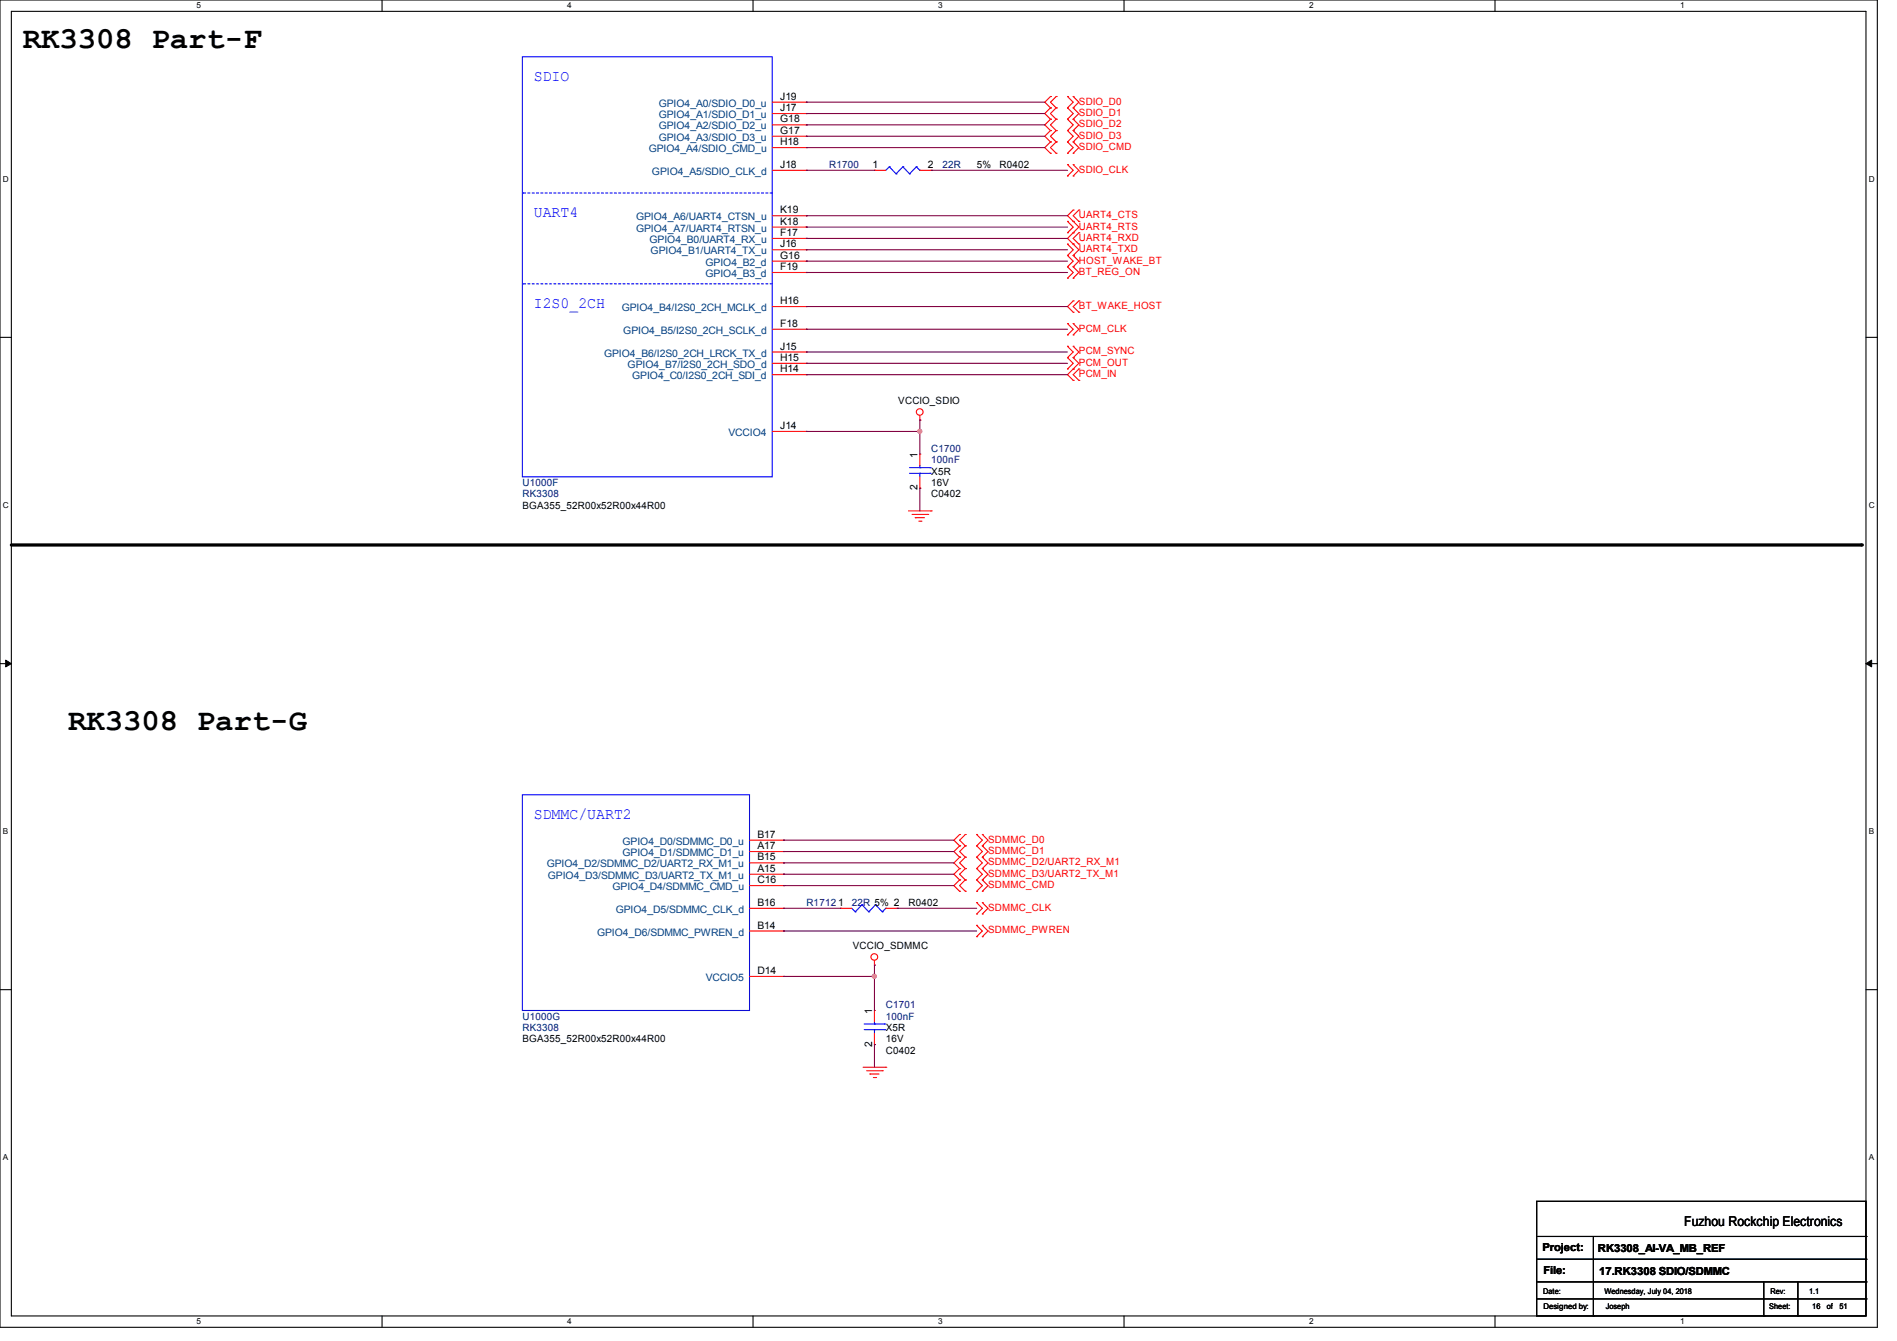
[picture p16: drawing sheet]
<svg xmlns="http://www.w3.org/2000/svg" width="297mm" height="210mm" viewBox="0 0 297 210" stroke-linecap="round" stroke-linejoin="round" font-family="sans-serif">
<defs><g id="words">
<g font-size="4.8">
<text x="3.6" y="7.6">RK3308 Part-F</text>
<text x="10.7" y="114.3">RK3308 Part-G</text>
</g>
<g font-size="2.5" fill="#00f">
<text x="83.6" y="12.6">SDIO</text>
<text x="83.6" y="34">UART4</text>
<text x="83.6" y="48.2">I2S0_2CH</text>
<text x="83.6" y="128.2">SDMMC/UART2</text>
</g>
<text font-size="2.1" x="263.7" y="192">Fuzhou Rockchip Electronics</text>
<g font-size="1.7">
<text x="241.5" y="196">Project:</text>
<text x="250.2" y="196.1">RK3308_AI-VA_MB_REF</text>
<text x="241.6" y="199.5">File:</text>
<text x="250.4" y="199.7">17.RK3308 SDIO/SDMMC</text>
</g>
<g font-size="1.6" fill="#004080">
<text x="103.1" y="16.7">GPIO4_A0/SDIO_D0_u</text>
<text x="101.6" y="23.8">GPIO4_A4/SDIO_CMD_u</text>
<text x="103.1" y="18.5">GPIO4_A1/SDIO_D1_u</text>
<text x="103.1" y="20.3">GPIO4_A2/SDIO_D2_u</text>
<text x="103.1" y="22.1">GPIO4_A3/SDIO_D3_u</text>
<text x="102.1" y="27.4">GPIO4_A5/SDIO_CLK_d</text>
<text x="99.6" y="34.5">GPIO4_A6/UART4_CTSN_u</text>
<text x="99.6" y="36.3">GPIO4_A7/UART4_RTSN_u</text>
<text x="101.7" y="38.1">GPIO4_B0/UART4_RX_u</text>
<text x="101.9" y="39.8">GPIO4_B1/UART4_TX_u</text>
<text x="110.5" y="41.6">GPIO4_B2_d</text>
<text x="110.5" y="43.4">GPIO4_B3_d</text>
<text x="97.3" y="48.7">GPIO4_B4/I2S0_2CH_MCLK_d</text>
<text x="97.6" y="52.3">GPIO4_B5/I2S0_2CH_SCLK_d</text>
<text x="94.6" y="55.8">GPIO4_B6/I2S0_2CH_LRCK_TX_d</text>
<text x="98.3" y="57.6">GPIO4_B7/I2S0_2CH_SDO_d</text>
<text x="99" y="59.4">GPIO4_C0/I2S0_2CH_SDI_d</text>
<text x="114.1" y="68.3">VCCIO4</text>
<text x="85.6" y="135.8">GPIO4_D2/SDMMC_D2/UART2_RX_M1_u</text>
<text x="85.8" y="137.6">GPIO4_D3/SDMMC_D3/UART2_TX_M1_u</text>
<text x="97.5" y="132.3">GPIO4_D0/SDMMC_D0_u</text>
<text x="97.5" y="134.1">GPIO4_D1/SDMMC_D1_u</text>
<text x="95.9" y="139.4">GPIO4_D4/SDMMC_CMD_u</text>
<text x="96.4" y="143">GPIO4_D5/SDMMC_CLK_d</text>
<text x="93.5" y="146.5">GPIO4_D6/SDMMC_PWREN_d</text>
<text x="110.5" y="153.6">VCCIO5</text>
</g>
<g font-size="1.6">
<text x="122.1" y="15.6">J19</text>
<text x="122.1" y="17.4">J17</text>
<text x="122.1" y="19.2">G18</text>
<text x="122.1" y="21">G17</text>
<text x="122.1" y="22.7">H18</text>
<text x="122.1" y="26.3">J18</text>
<text x="136.6" y="26.3">1</text>
<text x="145.3" y="26.3">2</text>
<text x="152.9" y="26.3">5%</text>
<text x="156.5" y="26.3">R0402</text>
<text x="122.1" y="33.4">K19</text>
<text x="122.1" y="35.2">K18</text>
<text x="122.1" y="37">F17</text>
<text x="122.1" y="38.7">J16</text>
<text x="122.1" y="40.5">G16</text>
<text x="122.1" y="42.3">F19</text>
<text x="122.1" y="47.6">H16</text>
<text x="122.1" y="51.2">F18</text>
<text x="122.1" y="54.7">J15</text>
<text x="122.1" y="56.5">H15</text>
<text x="122.1" y="58.3">H14</text>
<text x="140.6" y="63.3">VCCIO_SDIO</text>
<text x="122.1" y="67.2">J14</text>
<text x="143.6" y="71.7" transform="rotate(-90 143.6 71.7)">1</text>
<text x="143.6" y="76.8" transform="rotate(-90 143.6 76.8)">2</text>
<text x="145.8" y="77.9">C0402</text>
<text x="145.8" y="74.3">X5R</text>
<text x="145.8" y="76.1">16V</text>
<text x="81.8" y="79.7">BGA355_52R00x52R00x44R00</text>
<text x="118.6" y="131.2">B17</text>
<text x="118.6" y="133">A17</text>
<text x="118.6" y="134.7">B15</text>
<text x="118.6" y="136.5">A15</text>
<text x="118.6" y="138.3">C16</text>
<text x="118.6" y="141.9">B16</text>
<text x="131.2" y="141.9">1</text>
<text x="142.2" y="141.9">R0402</text>
<text x="118.6" y="145.4">B14</text>
<text x="133.5" y="148.7">VCCIO_SDMMC</text>
<text x="118.6" y="152.5">D14</text>
<text x="136.5" y="158.8" transform="rotate(-90 136.5 158.8)">1</text>
<text x="138.7" y="161.5">X5R</text>
<text x="81.8" y="163.2">BGA355_52R00x52R00x44R00</text>
<text x="136.5" y="163.9" transform="rotate(-90 136.5 163.9)">2</text>
<text x="138.7" y="165">C0402</text>
<text x="138.7" y="163.2">16V</text>
</g>
<g font-size="1.6" fill="#f00">
<text x="168.9" y="16.4">SDIO_D0</text>
<text x="168.9" y="21.7">SDIO_D3</text>
<text x="168.9" y="19.9">SDIO_D2</text>
<text x="168.9" y="18.2">SDIO_D1</text>
<text x="168.9" y="23.5">SDIO_CMD</text>
<text x="168.9" y="27.1">SDIO_CLK</text>
<text x="168.9" y="34.2">UART4_CTS</text>
<text x="168.9" y="35.9">UART4_RTS</text>
<text x="168.9" y="41.3">HOST_WAKE_BT</text>
<text x="168.9" y="37.7">UART4_RXD</text>
<text x="168.9" y="39.5">UART4_TXD</text>
<text x="168.9" y="43.1">BT_REG_ON</text>
<text x="168.9" y="48.4">BT_WAKE_HOST</text>
<text x="168.9" y="51.9">PCM_CLK</text>
<text x="168.9" y="55.5">PCM_SYNC</text>
<text x="168.9" y="57.3">PCM_OUT</text>
<text x="168.9" y="59.1">PCM_IN</text>
<text x="154.7" y="132">SDMMC_D0</text>
<text x="154.7" y="133.7">SDMMC_D1</text>
<text x="154.7" y="135.5">SDMMC_D2/UART2_RX_M1</text>
<text x="154.7" y="137.3">SDMMC_D3/UART2_TX_M1</text>
<text x="154.7" y="142.6">SDMMC_CLK</text>
<text x="154.7" y="139.1">SDMMC_CMD</text>
<text x="154.7" y="146.2">SDMMC_PWREN</text>
</g>
<g font-size="1.6" fill="#000080">
<text x="129.8" y="26.3">R1700</text>
<text x="147.6" y="26.3">22R</text>
<text x="145.8" y="70.8">C1700</text>
<text x="81.8" y="76.1">U1000F</text>
<text x="81.8" y="77.9">RK3308</text>
<text x="145.8" y="72.6">100nF</text>
<text x="126.2" y="141.9">R1712</text>
<text x="133.4" y="141.9">22R 5% 2</text>
<text x="81.8" y="159.7">U1000G</text>
<text x="81.8" y="161.5">RK3308</text>
<text x="138.7" y="157.9">C1701</text>
<text x="138.7" y="159.7">100nF</text>
</g>
<g font-size="1.3">
<text x="30.8" y="1.3">5</text>
<text x="88.8" y="1.3">4</text>
<text x="146.9" y="1.3">3</text>
<text x="205" y="1.3">2</text>
<text x="263.1" y="1.3">1</text>
<text x=".5" y="28.4">D</text>
<text x="292.6" y="28.4">D</text>
<text x=".5" y="79.5">C</text>
<text x="292.6" y="79.5">C</text>
<text x=".5" y="130.6">B</text>
<text x="292.6" y="130.6">B</text>
<text x=".5" y="181.7">A</text>
<text x="292.6" y="181.7">A</text>
<text x="30.8" y="207.4">5</text>
<text x="88.8" y="207.4">4</text>
<text x="146.9" y="207.4">3</text>
<text x="205" y="207.4">2</text>
<text x="263.1" y="207.4">1</text>
</g>
<g font-size="1.2">
<text x="241.6" y="202.6">Date:</text>
<text x="251.2" y="202.6">Wednesday, July 04, 2018</text>
<text x="277.2" y="202.6">Rev:</text>
<text x="283.2" y="202.6">1.1</text>
<text x="241.6" y="205.1">Designed by:</text>
<text x="251.4" y="205.1">Joseph</text>
<text x="277" y="205.1">Sheet:</text>
<text x="283.7" y="205.1">16</text>
<text x="286" y="205.1">of</text>
<text x="288" y="205.1">51</text>
</g>
</g></defs>
<path d="M0 0h293.9v207.9h-293.9zM1.8 1.8h290.3v204.3h-290.3z" fill="none" stroke="#000" stroke-width=".17"/>
<g fill="#fff">
<path d="M30.8 .2h.7v1.4h-.7z"/>
<path d="M30.8 206.2h.7v1.4h-.7z"/>
</g>
<path d="M59.8 0v1.8M59.8 206.1v1.8" fill="none" stroke="#000" stroke-width=".17"/>
<g fill="#fff">
<path d="M88.8 .2h.7v1.4h-.7z"/>
<path d="M88.8 206.2h.7v1.4h-.7z"/>
</g>
<path d="M117.9 0v1.8M117.9 206.1v1.8" fill="none" stroke="#000" stroke-width=".17"/>
<g fill="#fff">
<path d="M146.9 .2h.7v1.4h-.7z"/>
<path d="M146.9 206.2h.7v1.4h-.7z"/>
</g>
<path d="M176 0v1.8M176 206.1v1.8" fill="none" stroke="#000" stroke-width=".17"/>
<g fill="#fff">
<path d="M205 .2h.7v1.4h-.7z"/>
<path d="M205 206.2h.7v1.4h-.7z"/>
</g>
<path d="M234.1 0v1.8M234.1 206.1v1.8" fill="none" stroke="#000" stroke-width=".17"/>
<g fill="#fff">
<path d="M263.1 .2h.6v1.4h-.6z"/>
<path d="M263.1 206.2h.6v1.4h-.6z"/>
<path d="M.5 27.3h.9v1.4h-.9z"/>
<path d="M292.6 27.3h.9v1.4h-.9z"/>
<path d="M.5 78.4h.9v1.4h-.9z"/>
<path d="M292.6 78.4h.9v1.4h-.9z"/>
</g>
<path d="M0 52.8h1.8M292.1 52.8h1.8" fill="none" stroke="#000" stroke-width=".17"/>
<g fill="#fff">
<path d="M.5 129.5h.8v1.4h-.8z"/>
<path d="M292.6 129.5h.8v1.4h-.8z"/>
</g>
<path d="M0 103.9h1.8M292.1 103.9h1.8" fill="none" stroke="#000" stroke-width=".17"/>
<path d="M.9 103.4l.9 .5-.9 .5zM292.1 103.9l.9-.5v1z" fill="#000" stroke="#000" stroke-width=".16"/>
<g fill="#fff">
<path d="M.5 180.5h.8v1.4h-.8z"/>
<path d="M292.6 180.5h.8v1.4h-.8z"/>
</g>
<g fill="none" stroke="#000" stroke-width=".17">
<path d="M0 155h1.8M292.1 155h1.8M240.6 188.1h51.5v18h-51.5zM240.6 193.6h51.5M240.6 197.2h51.5M249.5 193.6v12.5M292.1 193.6h.1M292.1 197.2h.1M240.6 200.7h51.5M240.6 203.4h51.5M249.5 206.1h.1M276.1 206.1h.1"/>
<path d="M276.1 200.7v5.4M281.5 206.1h.1M281.5 200.7v5.4M292.1 200.7h.1M292.1 203.4h.1"/>
</g>
<path d="M1.8 85.3h289.6" fill="none" stroke="#000" stroke-width=".51"/>
<circle cx="291.4" cy="85.3" r=".25" fill="#000"/>
<g fill="none" stroke="#f00" stroke-width=".17">
<path d="M120.9 16h5.3M120.9 17.8h5.3M120.9 19.6h5.3M126.2 16h.1M126.2 17.8h.1M126.2 19.6h.1M164.5 18.7h.1M164.5 16.9h.1M164.5 15.1h.1M164.5 15.1l-.9 .9 .9 .9M164.5 18.7l-.9 .9 .9 .8M164.5 16.9l-.9 .9 .9 .9"/>
<path d="M165.4 18.7h.1M165.4 16.9h.1M165.4 15.1h.1M165.4 16.9l-.9 .9 .9 .9M165.4 18.7l-.9 .9 .9 .8M165.4 15.1l-.9 .9 .9 .9M167.1 18.7h.1M167.1 16.9h.1M167.1 15.1h.1M167.1 16.9l.9 .9-.9 .9M167.1 15.1l.9 .9-.9 .9M167.1 18.7l.9 .9-.9 .8"/>
<path d="M168 18.7h.1M168 16.9h.1M168 15.1h.1M168 15.1l.9 .9-.9 .9M168 18.7l.9 .9-.9 .8M168 16.9l.9 .9-.9 .9M120.9 21.3h5.3M120.9 23.1h5.3M120.9 26.7h5.3M120.9 33.8h5.3M120.9 35.6h5.3M120.9 37.3h5.3"/>
<path d="M120.9 39.1h5.3M126.2 21.3h.1M126.2 23.1h.1M126.2 26.7h.1M126.2 33.8h.1M126.2 35.6h.1M126.2 37.3h.1M126.2 39.1h.1M136.9 26.7h.1M136.9 26.7h1.8M144 26.7h1.8M145.8 26.7h.1"/>
<path d="M164.5 22.2h.1M164.5 20.4h.1M164.5 24h.1M164.5 20.4l-.9 .9 .9 .9M164.5 22.2l-.9 .9 .9 .9M165.4 20.4h.1M165.4 22.2h.1M165.4 24h.1M165.4 20.4l-.9 .9 .9 .9M165.4 22.2l-.9 .9 .9 .9M167.1 20.4h.1M167.1 22.2h.1"/>
<path d="M167.1 24h.1M167.1 27.6h.1M167.1 25.8h.1M167.1 34.7h.1M167.1 36.4h.1M167.1 38.2h.1M167.1 20.4l.9 .9-.9 .9M167.1 22.2l.9 .9-.9 .9M167.1 25.8l.9 .9-.9 .9M167.1 34.7l.9 .9-.9 .8M167.1 38.2l.9 .9-.9 .9M168 20.4h.1"/>
<path d="M168 22.2h.1M168 24h.1M168 27.6h.1M168 25.8h.1M168 34.7h.1M168 32.9h.1M168 36.4h.1M168 38.2h.1M168 25.8l.9 .9-.9 .9M168 20.4l.9 .9-.9 .9M168 22.2l.9 .9-.9 .9M168 32.9l-.9 .9 1.8 1.8-1.8 1.7 1.8 1.8-.9 .9"/>
<path d="M168.9 32.9h.1M168.9 34.7h.1M168.9 36.4h.1M168.9 38.2h.1M168.9 32.9l-.9 .9 .9 .9M168.9 36.4l-.9 .9 .9 .9M120.9 40.9h5.3M120.9 42.7h5.3M120.9 48h5.3M120.9 51.6h5.3M120.9 55.1h5.3M120.9 56.9h5.3"/>
<path d="M120.9 58.7h5.3M126.2 40.9h.1M126.2 42.7h.1M126.2 48h.1M126.2 51.6h.1M126.2 55.1h.1M126.2 56.9h.1M126.2 58.7h.1M167.1 40h.1M167.1 41.8h.1M167.1 43.6h.1M167.1 52.5h.1"/>
<path d="M167.1 50.7h.1M167.1 54.2h.1M167.1 56h.1M167.1 57.8h.1M167.1 40l.9 .9-.9 .9M167.1 41.8l.9 .9-.9 .9M167.1 50.7l.9 .9-.9 .9M167.1 54.2l.9 .9-.9 .9M167.1 56l.9 .9-.9 .9M168 48.9h.1M168 47.1h.1M168 40h.1"/>
<path d="M168 41.8h.1M168 43.6h.1M168 52.5h.1M168 50.7h.1M168 54.2h.1M168 56h.1M168 57.8h.1M168 59.6h.1M168 47.1l-.9 .9 .9 .9M168 40l.9 .9-.9 .9M168 41.8l.9 .9-.9 .9M168 50.7l.9 .9-.9 .9"/>
<path d="M168 54.2l.9 .9-.9 .9M168 56l.9 .9-1.8 1.8 .9 .9M168.9 47.1h.1M168.9 48.9h.1M168.9 59.6h.1M168.9 57.8h.1M168.9 47.1l-.9 .9 .9 .9M168.9 57.8l-.9 .9 .9 .9M120.9 67.6h5.3M126.2 67.6h.1M144 65.8h.1M144 71.1h.1"/>
<path d="M144 76.5h.1M144 65.1v.7M144 71.1v1.8M144 74.7v1.8M142.2 80h3.6M142.8 80.6h2.4M143.3 81.1h.1M143.3 81.1h1.4M143.8 81.6h.4M144.2 81.6h.1M145.2 80.6h.1M145.8 80h.1"/>
<path d="M117.3 131.6h5.4M117.3 133.3h5.4M117.3 135.1h5.4M117.3 136.9h5.4M117.3 138.7h5.4M122.7 131.6h.1M122.7 133.3h.1M122.7 135.1h.1M122.7 136.9h.1M122.7 138.7h.1M150.2 134.2h.1M150.2 132.5h.1"/>
<path d="M150.2 130.7h.1M150.2 136h.1M150.2 137.8h.1M150.2 139.6h.1M150.2 132.5l-.8 .8 .8 .9M150.2 137.8l-.8 .9 .8 .9M150.2 130.7l-.8 .9 .8 .9M150.2 136l-.8 .9 .8 .9M150.2 134.2l-.8 .9 .8 .9M151.1 132.5h.1M151.1 134.2h.1M151.1 130.7h.1"/>
<path d="M151.1 136h.1M151.1 137.8h.1M151.1 139.6h.1M151.1 132.5l-.9 .8 .9 .9M151.1 136l-.9 .9 .9 .9M151.1 130.7l-.9 .9 .9 .9M151.1 134.2l-.9 .9 .9 .9M151.1 137.8l-.9 .9 .9 .9M152.9 132.5h.1M152.9 134.2h.1M152.9 130.7h.1M152.9 136h.1"/>
<path d="M152.9 137.8h.1M152.9 139.6h.1M152.9 136l.9 .9-.9 .9M152.9 132.5l.9 .8-.9 .9M152.9 134.2l.9 .9-.9 .9M152.9 130.7l.9 .9-.9 .9M152.9 137.8l.9 .9-.9 .9M153.8 132.5h.1M153.8 134.2h.1M153.8 130.7h.1M153.8 136h.1M153.8 137.8h.1"/>
<path d="M153.8 139.6h.1M153.8 137.8l.9 .9-.9 .9M153.8 132.5l.9 .8-.9 .9M153.8 136l.9 .9-.9 .9M153.8 130.7l.9 .9-.9 .9M153.8 134.2l.9 .9-.9 .9M117.3 152.9h5.4M117.3 142.2h5.4M117.3 145.8h5.4M122.7 152.9h.1M122.7 142.2h.1M122.7 145.8h.1"/>
<path d="M131.6 142.2h.1M131.6 142.2h1.7M136.9 151.1h.1M136.9 158.2h.1M136.9 150.4v.7M136.9 158.2v1.8M138.7 142.2h1.8M140.5 142.2h.1M152.9 144.9h.1M152.9 146.7h.1M152.9 141.4h.1M152.9 143.1h.1"/>
<path d="M152.9 144.9l.9 .9-.9 .9M152.9 141.4l.9 .8-.9 .9M153.8 144.9h.1M153.8 146.7h.1M153.8 141.4h.1M153.8 143.1h.1M153.8 144.9l.9 .9-.9 .9M153.8 141.4l.9 .8-.9 .9M135.1 167.1h3.6M135.7 167.7h2.4M136.2 168.2h.1M136.2 168.2h1.4"/>
<path d="M136.7 168.7h.4M136.9 163.6h.1M136.9 161.8v1.8M137.1 168.7h.1M138.1 167.7h.1M138.7 167.1h.1"/>
<circle cx="144" cy="64.5" r=".52"/>
<circle cx="136.9" cy="149.9" r=".52"/>
</g>
<g fill="none" stroke="#00f" stroke-width=".17">
<path d="M81.8 8.9h39.1v65.8h-39.1zM139.2 26.1h.1M139.2 26.1l-.5 .6M139.2 26.1l1.1 1.1M140.3 27.2h.1M141.4 26.1h.1M141.4 26.1l-1.1 1.1M141.4 26.1l1 1.1M142.4 27.2h.1M143.5 26.1h.1M143.5 26.1l-1.1 1.1M143.5 26.1l.5 .6"/>
<path d="M144 26.7h.1M142.4 74.1h3.2M142.4 73.2h3.2M144 73.2h.1M144 74.1h.1M144 72.9v.3M144 74.1v.6M145.6 74.1h.1M145.6 73.2h.1M81.8 124.5h35.5v33.7h-35.5zM133.3 142.2l.6 .6M133.9 142.8h.1"/>
<path d="M135 141.7h.1M135 141.7l-1.1 1.1M135 141.7l1 1.1M136 142.8h.1M137.1 141.7h.1M137.1 141.7l-1.1 1.1M137.1 141.7l1 1.1M138.1 142.8h.1M138.7 142.2h.1M138.7 142.2l-.6 .6M135.3 161.2h3.2M135.3 160.4h3.2"/>
<path d="M136.9 160.4h.1M136.9 161.2h.1M136.9 160v.4M136.9 161.2v.6M138.5 161.2h.1M138.5 160.4h.1"/>
</g>
<path d="M81.8 30.2h.1M120.9 30.2h-39.1M81.8 44.4h.1M120.9 44.4h-39.1" fill="none" stroke="#00f" stroke-width=".17" stroke-dasharray=".3 .3"/>
<g fill="none" stroke="#800040" stroke-width=".17">
<path d="M126.2 16h.1M126.2 17.8h.1M126.2 19.6h.1M126.2 16h37.4M126.2 17.8h37.4M126.2 19.6h37.4M126.2 21.3h.1M126.2 26.7h.1M126.2 23.1h.1M126.2 39.1h.1M126.2 37.3h.1M126.2 33.8h.1"/>
<path d="M126.2 35.6h.1M126.2 21.3h37.4M126.2 26.7h10.7M126.2 23.1h37.4M126.2 39.1h40.9M126.2 37.3h40.9M126.2 33.8h40.9M126.2 35.6h40.9M145.8 26.7h.1M145.8 26.7h21.3M126.2 48h.1M126.2 58.7h.1"/>
<path d="M126.2 56.9h.1M126.2 55.1h.1M126.2 51.6h.1M126.2 42.7h.1M126.2 40.9h.1M126.2 48h40.9M126.2 58.7h40.9M126.2 56.9h40.9M126.2 55.1h40.9M126.2 51.6h40.9M126.2 42.7h40.9M126.2 40.9h40.9"/>
<path d="M126.2 67.6h.1M126.2 67.6h17.8M144 65.8h.1M144 67.6h.1M144 76.5h.1M144 65.8v5.3M144 76.5v3.5M122.7 135.1h.1M122.7 136.9h.1M122.7 131.6h.1M122.7 133.3h.1M122.7 138.7h.1"/>
<path d="M122.7 135.1h26.7M122.7 136.9h26.7M122.7 131.6h26.7M122.7 133.3h26.7M122.7 138.7h26.7M122.7 145.8h.1M122.7 152.9h.1M122.7 142.2h.1M122.7 145.8h30.2M122.7 152.9h14.2M122.7 142.2h8.9M136.9 152.9h.1"/>
<path d="M136.9 151.1h.1M136.9 151.1v7.1M140.5 142.2h.1M140.5 142.2h12.4M136.9 163.6h.1M136.9 163.6v3.5"/>
</g>
<g fill="#f0f" stroke="#f0f" stroke-width=".17">
<circle cx="136.9" cy="152.9" r=".32"/>
<circle cx="144" cy="67.5" r=".32"/>
</g>
<use href="#words"/>
</svg>
